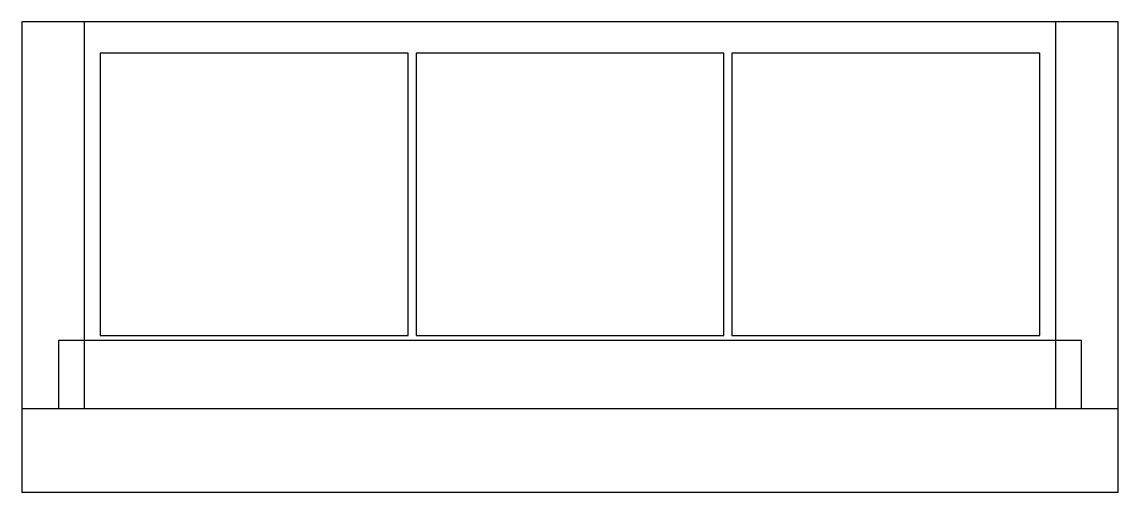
# Model space of a CAD drawing. Header units: millimetres. Extents: x 0 to 2100, y 0 to 900.
import ezdxf

# ---------------------------------------------------------------- set-up
doc = ezdxf.new("R2010")
doc.units = ezdxf.units.MM

msp = doc.modelspace()

# ---------------------------------------------------------------- linework, layer by layer
for points in [[(0, 0), (2100, 0), (2100, 900), (0, 900)], [(0, 160), (120, 160), (120, 900), (0, 900)], [(1980, 160), (2100, 160), (2100, 900), (1980, 900)], [(150, 300), (740, 300), (740, 840), (150, 840)], [(755, 300), (1345, 300), (1345, 840), (755, 840)], [(1360, 300), (1950, 300), (1950, 840), (1360, 840)], [(70, 160), (2030, 160), (2030, 290), (70, 290)]]:
    msp.add_lwpolyline(points, close=True)

doc.saveas('drawing.dxf')
